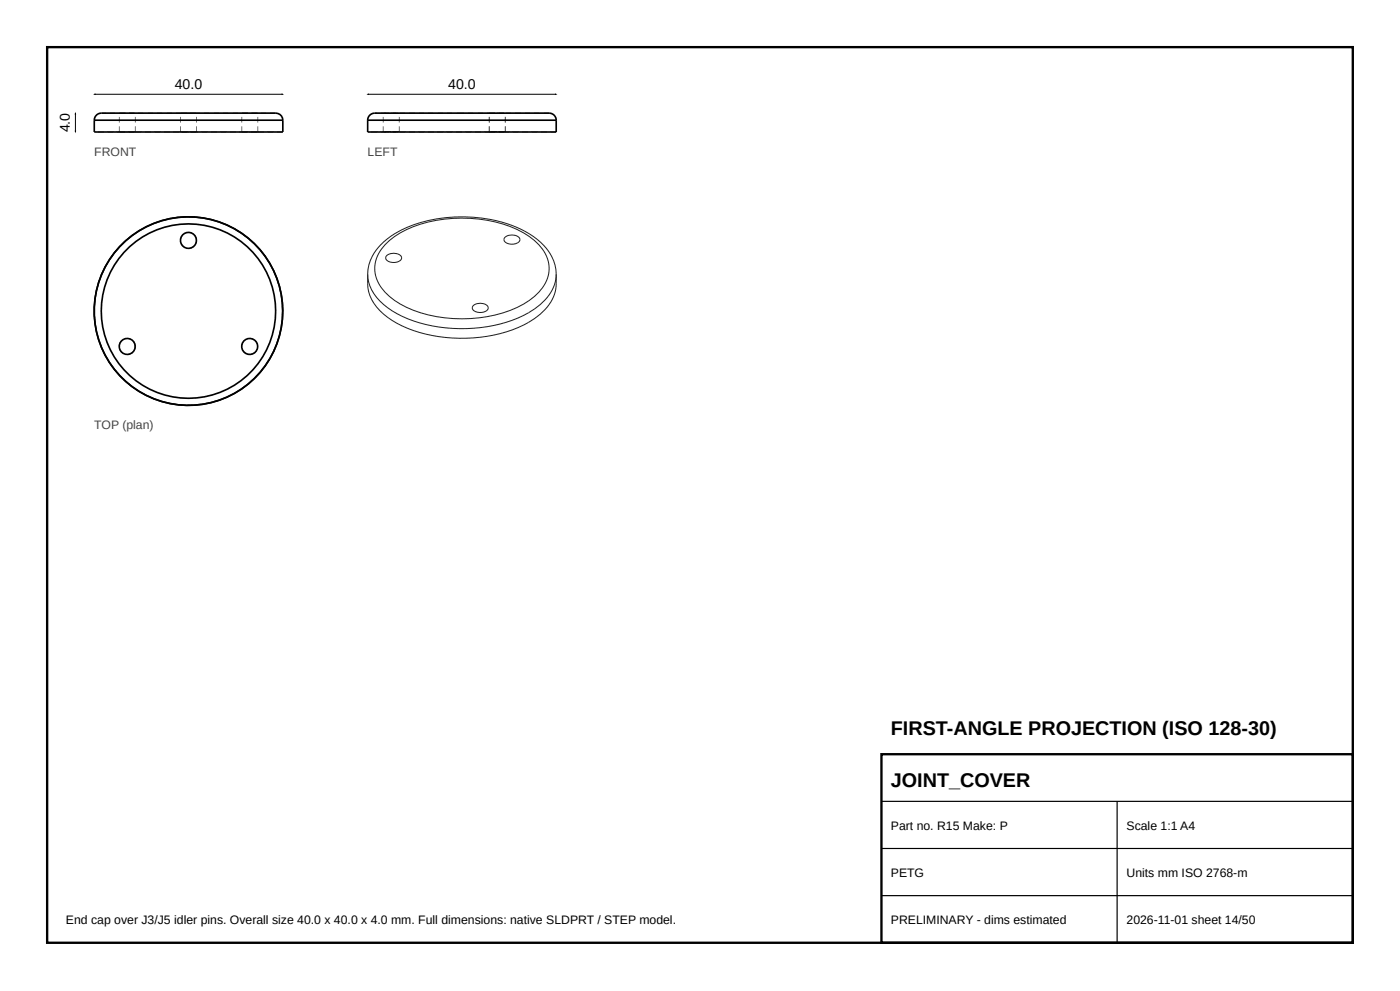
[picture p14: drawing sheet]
<svg xmlns="http://www.w3.org/2000/svg" width="297mm" height="210mm" viewBox="0 0 297 210" stroke-linecap="round" stroke-linejoin="round" font-family="sans-serif">
<defs><g id="words">
<g font-size="4.2">
<text x="189" y="156">FIRST-ANGLE PROJECTION (ISO 128-30)</text>
<text x="189" y="167">JOINT_COVER</text>
</g>
<g font-size="3">
<text x="37.1" y="18.8">40.0</text>
<text x="95.1" y="18.8">40.0</text>
<text x="14.8" y="28.1" transform="rotate(-90 14.8 28.1)">4.0</text>
</g>
<g font-size="2.6" fill="#444">
<text x="20" y="33">FRONT</text>
<text x="78" y="33">LEFT</text>
<text x="20" y="91">TOP (plan)</text>
</g>
<g font-size="2.6">
<text x="189" y="176">Part no. R15 Make: P</text>
<text x="239" y="176">Scale 1:1 A4</text>
<text x="189" y="186">PETG</text>
<text x="239" y="186">Units mm ISO 2768-m</text>
<text x="14" y="196">End cap over J3/J5 idler pins. Overall size 40.0 x 40.0 x 4.0 mm. Full dimensions: native SLDPRT / STEP model.</text>
<text x="189" y="196">PRELIMINARY - dims estimated</text>
<text x="239" y="196">2026-11-01 sheet 14/50</text>
</g>
</g></defs>
<path d="M10 10h277v190h-277zM187 160h100v40h-100z" fill="none" stroke="#000" stroke-width=".5"/>
<path d="M187 170h100M187 180h100M237 170v30M187 190h100" fill="none" stroke="#000" stroke-width=".25"/>
<g fill="#555">
<path d="M58.8 27.9h1.2v.2h-1.2zM56.8 27.9h1.2v.2h-1.2zM54.8 27.9h1.2v.2h-1.2zM52.8 27.9h1.2v.2h-1.2zM50.8 27.9h1.2v.2h-1.2zM48.8 27.9h1.2v.2h-1.2zM46.8 27.9h1.2v.2h-1.2zM44.8 27.9h1.2v.2h-1.2zM42.8 27.9h1.2v.2h-1.2zM40.8 27.9h1.2v.2h-1.2zM38.8 27.9h1.2v.2h-1.2zM36.8 27.9h1.2v.2h-1.2zM34.8 27.9h1.2v.2h-1.2zM32.8 27.9h1.2v.2h-1.2zM30.8 27.9h1.2v.2h-1.2zM28.8 27.9h1.2v.2h-1.2zM26.8 27.9h1.2v.2h-1.2zM24.8 27.9h1.2v.2h-1.2zM22.8 27.9h1.2v.2h-1.2zM20.8 27.9h1.2v.2h-1.2z"/>
<path d="M57.3 23.9h1.2v.2h-1.2zM55.3 23.9h1.2v.2h-1.2zM53.3 23.9h1.2v.2h-1.2zM51.3 23.9h1.2v.2h-1.2zM49.3 23.9h1.2v.2h-1.2zM47.3 23.9h1.2v.2h-1.2zM45.3 23.9h1.2v.2h-1.2zM43.3 23.9h1.2v.2h-1.2zM41.3 23.9h1.2v.2h-1.2zM39.3 23.9h1.2v.2h-1.2zM37.3 23.9h1.2v.2h-1.2zM35.3 23.9h1.2v.2h-1.2zM33.3 23.9h1.2v.2h-1.2zM31.3 23.9h1.2v.2h-1.2zM29.3 23.9h1.2v.2h-1.2zM27.3 23.9h1.2v.2h-1.2zM25.3 23.9h1.2v.2h-1.2zM23.3 23.9h1.2v.2h-1.2zM21.5 23.9h1v.2h-1z"/>
<path d="M27.5 27.9h1.2v.2h-1.2zM25.5 27.9h1.2v.2h-1.2z"/>
<path d="M25.3 27.9h1.2v.2h-1.2zM27.3 27.9h1.2v.2h-1.2z"/>
<path d="M53.5 27.9h1.2v.2h-1.2zM51.5 27.9h1.2v.2h-1.2z"/>
<path d="M51.3 27.9h1.2v.2h-1.2zM53.3 27.9h1.2v.2h-1.2z"/>
<path d="M40.5 27.9h1.2v.2h-1.2zM38.5 27.9h1.2v.2h-1.2z"/>
<path d="M38.3 27.9h1.2v.2h-1.2zM40.3 27.9h1.2v.2h-1.2z"/>
<path d="M27.5 23.9h1.2v.2h-1.2zM25.5 23.9h1.2v.2h-1.2z"/>
<path d="M25.3 23.9h1.2v.2h-1.2zM27.3 23.9h1.2v.2h-1.2z"/>
<path d="M53.5 23.9h1.2v.2h-1.2zM51.5 23.9h1.2v.2h-1.2z"/>
<path d="M51.3 23.9h1.2v.2h-1.2zM53.3 23.9h1.2v.2h-1.2z"/>
<path d="M40.5 23.9h1.2v.2h-1.2zM38.5 23.9h1.2v.2h-1.2z"/>
<path d="M38.3 23.9h1.2v.2h-1.2zM40.3 23.9h1.2v.2h-1.2z"/>
<path d="M28.6 26.8h.2v1.2h-.2zM28.6 24.8h.2v1.2h-.2z"/>
<path d="M54.6 26.8h.2v1.2h-.2zM54.6 24.8h.2v1.2h-.2z"/>
<path d="M41.6 26.8h.2v1.2h-.2zM41.6 24.8h.2v1.2h-.2z"/>
<path d="M25.2 26.8h.2v1.2h-.2zM25.2 24.8h.2v1.2h-.2z"/>
<path d="M51.2 26.8h.2v1.2h-.2zM51.2 24.8h.2v1.2h-.2z"/>
<path d="M38.2 26.8h.2v1.2h-.2zM38.2 24.8h.2v1.2h-.2z"/>
</g>
<path d="M20 25.5v2.5h40v-2.5M20 25.5a1.58 1.58 0 0 1 2-1.5h34.7a3.4 3.4 0 0 1 3 .6l.3 .9M20 25.5h40" fill="none" stroke="#000" stroke-width=".35"/>
<g fill="#555">
<path d="M59.8 64.8h.2l.1 1.2h-.2zM59.6 62.8h.2l.2 1.2h-.2zM59.2 60.9l.2-.1 .3 1.2h-.2zM58.6 59l.2-.1 .4 1.2h-.2zM57.8 57.2l.2-.1 .5 1.1h-.2l-.2-.8zM56.8 55.4l.2-.1 .6 1.1-.2 .1-.2-.6zM55.7 53.8l.1-.1 .8 1-.2 .1-.1-.4zM54.4 52.3l.1-.1 .8 .9-.1 .1zM53.1 50.8l.9 .8-.2 .1-.8-.8zM51.5 49.5l1 .8-.2 .1-.9-.7zM49.8 48.5l1 .6-.1 .2-1-.7zM48 47.6l1.1 .5-.1 .2-1.1-.6zM46.1 46.9l1.1 .4v.2l-.7-.4-.4-.1zM44.2 46.4l1.1 .3v.1l-.5-.2-.7-.1zM42.2 46l1.2 .2v.2l-.3-.2h-.9zM40.2 45.9l1.2 .1v.1h-1.2zM38.2 46l1.2-.1v.2l-1.2 .1zM36.2 46.3l1.2-.2v.2l-1.2 .1zM34.2 46.7l1.2-.3 .1 .2-1.2 .3zM32.3 47.4l1.2-.4v.2l-.9 .2-.2 .2zM30.5 48.3l1.1-.6 .1 .2-.7 .2-.4 .3zM28.8 49.3l1-.6 .1 .1-.4 .2-.6 .5zM27.2 50.5l1-.7 .1 .1-.3 .1-.7 .7zM25.7 51.9l.9-.9 .1 .2-.8 .8zM25.2 52.4l.1 .2-.8 .9-.1-.1zM23.9 54l.1 .1-.7 1-.1-.1zM22.8 55.7l.1 .1-.6 1-.1-.1zM21.8 57.4l.2 .1-.5 .7v.4l-.2-.1zM21.1 59.3h.1l-.3 .6v.6l-.2-.1zM20.5 61.2l.2 .1-.2 .3-.1 .8h-.2zM20.1 63.2h.2l-.1 1.2h-.2zM19.9 65.2h.2v1.2h-.2zM19.9 67.2h.2l.1 1.2h-.2zM20.2 69.2h.1l.3 1.1-.2 .1zM20.6 71.1h.2l.3 1.1-.2 .1zM21.2 73.1l.2-.1 .1 .7 .3 .4-.2 .1zM22 74.9l.2-.1 .1 .5 .4 .6-.1 .1zM23 76.7l.1-.1 .1 .3 .6 .6-.2 .1zM24.1 78.3l.2-.1 .7 .9-.1 .1zM25.5 79.7l.9 .8-.1 .2-.9-.9zM27 81.1l.9 .7-.1 .2-.9-.8zM28.6 82.3l1 .7-.1 .1-1-.7zM30.3 83.3l.7 .6h.3l-.1 .2-1-.6zM32 84.2l.6 .4 .5 .1v.1l-1.1-.4zM33.9 84.9l.4 .3 .7 .1v.1l-1.2-.3zM35.8 85.5l.2 .1 1 .1v.1l-1.2-.2zM37.8 85.8l1.2 .1v.1h-1.2zM39.8 85.9h1.2v.1l-1.2 .1zM41.8 85.8l1.1-.1 .1 .2-1.2 .1zM43.7 85.5l1.2-.2v.2l-1.1 .2zM45.7 85.1l.8-.2 .3-.2 .1 .2-1.2 .3zM47.5 84.4l.6-.1 .5-.4 .1 .2-1.1 .5zM49.3 83.6l.4-.1 .7-.5 .1 .1-1.1 .6zM51 82.5l1-.7 .1 .2-1 .7zM52.6 81.4l.9-.8 .2 .1-.9 .8zM54.9 79.1l.2 .2-.9 .8-.1-.1zM56.2 77.6l.1 .1-.7 .9-.2-.1zM57.2 75.9l.2 .1-.6 1-.2-.1zM58.1 74.1l.2 .1-.5 1.1-.2-.1 .5-.6zM58.9 72.3h.1l-.4 1.2-.2-.1 .3-.5zM59.4 70.4h.2l-.3 1.2-.2-.1 .2-.3zM59.7 68.4h.2l-.2 1.2h-.1zM59.9 66.4h.2l-.1 1.2h-.2z"/>
<path d="M28.2 72.5l.1-.2 .2 .2 .3 1h-.2v-.5l-.2-.5zM26.4 71.8l.7-.1 .6 .1-.1 .2-.5-.2-.6 .2zM25.7 72.3l.1 .1-.3 .4-.1 .6h-.2l.2-.7zM25.3 74.2l.2-.1 .2 .5 .6 .3-.1 .2-.5-.4zM27 75.1h.6l.4-.4 .2 .1-.6 .4-.6 .1zM28.6 73.5h.2l-.2 .7-.1-.1 .1-.1z"/>
<path d="M54.2 72.5l.1-.2 .2 .2 .3 1h-.2v-.5zM52.4 71.8l.7-.1 .6 .1-.1 .2-.5-.2-.6 .2zM51.7 72.3l.1 .1-.4 .4v.6h-.2l.2-.7zM51.3 74.2l.2-.1 .2 .5 .6 .3-.1 .2-.5-.4zM53 75.1h.6l.4-.4 .2 .1-.6 .4-.6 .1zM54.6 73.5h.2l-.2 .7-.1-.1 .1-.1z"/>
<path d="M41.2 50l.1-.2 .2 .2 .3 1h-.2v-.5l-.2-.5zM39.4 49.3l.7-.1 .6 .1-.1 .2-.5-.2-.6 .2zM38.7 49.8l.1 .1-.3 .4-.1 .6h-.2l.2-.7zM38.3 51.7l.2-.1 .2 .6 .6 .2-.1 .2-.5-.4zM40 52.6h.6l.4-.4 .2 .1-.6 .4-.6 .1zM41.6 51h.2l-.2 .7-.1-.1 .1-.1z"/>
</g>
<g fill="none" stroke="#000" stroke-width=".35">
<circle cx="40" cy="51" r="1.7"/>
<circle cx="27" cy="73.5" r="1.7"/>
<circle cx="40" cy="66" r="20"/>
<circle cx="40" cy="66" r="18.5"/>
<circle cx="53" cy="73.5" r="1.7"/>
</g>
<g fill="#555">
<path d="M104.3 27.9h1.2v.2h-1.2z"/>
<path d="M106 27.9h1.2v.2h-1.2z"/>
<path d="M81.8 27.9h1.2v.2h-1.2z"/>
<path d="M83.5 27.9h1.2v.2h-1.2z"/>
<path d="M104.3 23.9h1.2v.2h-1.2z"/>
<path d="M106 23.9h1.2v.2h-1.2z"/>
<path d="M81.8 23.9h1.2v.2h-1.2z"/>
<path d="M83.5 23.9h1.2v.2h-1.2z"/>
<path d="M96.8 27.9h1.2v.2h-1.2zM94.8 27.9h1.2v.2h-1.2zM92.8 27.9h1.2v.2h-1.2zM90.8 27.9h1.2v.2h-1.2zM88.8 27.9h1.2v.2h-1.2zM86.8 27.9h1.2v.2h-1.2zM84.8 27.9h1.2v.2h-1.2zM82.8 27.9h1.2v.2h-1.2zM80.8 27.9h1.2v.2h-1.2zM78.8 27.9h1.2v.2h-1.2z"/>
<path d="M116.8 27.9h1.2v.2h-1.2zM114.8 27.9h1.2v.2h-1.2zM112.8 27.9h1.2v.2h-1.2zM110.8 27.9h1.2v.2h-1.2zM108.8 27.9h1.2v.2h-1.2zM106.8 27.9h1.2v.2h-1.2zM104.8 27.9h1.2v.2h-1.2zM102.8 27.9h1.2v.2h-1.2zM100.8 27.9h1.2v.2h-1.2zM98.8 27.9h1.2v.2h-1.2z"/>
<path d="M96.8 23.9h1.2v.2h-1.2zM94.8 23.9h1.2v.2h-1.2zM92.8 23.9h1.2v.2h-1.2zM90.8 23.9h1.2v.2h-1.2zM88.8 23.9h1.2v.2h-1.2zM86.8 23.9h1.2v.2h-1.2zM84.8 23.9h1.2v.2h-1.2zM82.8 23.9h1.2v.2h-1.2zM80.8 23.9h1.2v.2h-1.2zM79.5 23.9h.5v.2h-.5z"/>
<path d="M115.3 23.9h1.2v.2h-1.2zM113.3 23.9h1.2v.2h-1.2zM111.3 23.9h1.2v.2h-1.2zM109.3 23.9h1.2v.2h-1.2zM107.3 23.9h1.2v.2h-1.2zM105.3 23.9h1.2v.2h-1.2zM103.3 23.9h1.2v.2h-1.2zM101.3 23.9h1.2v.2h-1.2zM99.3 23.9h1.2v.2h-1.2zM98 23.9h.5v.2h-.5z"/>
<path d="M103.8 27.9h1.2v.2h-1.2zM105.8 27.9h1.2v.2h-1.2z"/>
<path d="M103.8 27.9h1.2v.2h-1.2zM105.8 27.9h1.2v.2h-1.2z"/>
<path d="M81.3 27.9h1.2v.2h-1.2zM83.3 27.9h1.2v.2h-1.2z"/>
<path d="M103.8 23.9h1.2v.2h-1.2zM105.8 23.9h1.2v.2h-1.2z"/>
<path d="M103.8 23.9h1.2v.2h-1.2zM105.8 23.9h1.2v.2h-1.2z"/>
<path d="M81.3 23.9h1.2v.2h-1.2zM83.3 23.9h1.2v.2h-1.2z"/>
<path d="M107.1 26.8h.2v1.2h-.2zM107.1 24.8h.2v1.2h-.2z"/>
<path d="M103.7 26.8h.2v1.2h-.2zM103.7 24.8h.2v1.2h-.2z"/>
<path d="M107.1 26.8h.2v1.2h-.2zM107.1 24.8h.2v1.2h-.2z"/>
<path d="M103.7 26.8h.2v1.2h-.2zM103.7 24.8h.2v1.2h-.2z"/>
<path d="M84.6 26.8h.2v1.2h-.2zM84.6 24.8h.2v1.2h-.2z"/>
<path d="M81.2 26.8h.2v1.2h-.2zM81.2 24.8h.2v1.2h-.2z"/>
</g>
<path d="M78 25.5v2.5h40v-2.5M78 25.5a1.58 1.58 0 0 1 2-1.5h36a1.59 1.59 0 0 1 2 1.5M78 25.5h40" fill="none" stroke="#000" stroke-width=".35"/>
<path d="M78 58.2a9.3 9.3 0 0 0 4.2 9.1 28.8 28.8 0 0 0 19.7 4.2 24.2 24.2 0 0 0 12.7-4.9 8.6 8.6 0 0 0 3.4-6.4v-2M78 58.2a9.6 9.6 0 0 0 5.2 7.7 30.9 30.9 0 0 0 22.9 2.8 17.8 17.8 0 0 0 10.7-6.6l1-2.2 .2-1.7M78 58.2a10.6 10.6 0 0 1 5.8-8.7 30.1 30.1 0 0 1 28.5 .1 10.6 10.6 0 0 1 5.7 8.6M81.7 51.9a20.4 20.4 0 0 1 12.7-5.4 27.4 27.4 0 0 1 17.9 3.7 8.4 8.4 0 0 1 4.2 6.8 7.8 7.8 0 0 1-3.1 5.9 24.2 24.2 0 0 1-15.4 4.7 24.2 24.2 0 0 1-15.4-4.7 7.1 7.1 0 0 1-2.5-8.5l.5-1zM82.1 54.2a2.19 2.19 0 0 1 3.1 .3v.4a2.18 2.18 0 0 1-3.3 .1l-.1-.5zM107.2 50.3a2.19 2.19 0 0 1 3.1 .3v.4a2.18 2.18 0 0 1-3.3 .1l-.1-.5zM100.5 64.8a2.19 2.19 0 0 1 3.1 .3v.4a2.18 2.18 0 0 1-3.3 .1l-.1-.5z" fill="none" stroke="#222" stroke-width=".22"/>
<path d="M20 20h40M78 20h40M16 24v4" fill="none" stroke="#000" stroke-width=".21"/>
<path d="M59.7 19.8l.6 .2-.6 .2zM117.7 19.8l.6 .2-.6 .2zM16 23.7l.2 .6h-.4zM15.8 27.7h.4l-.2 .6zM19.7 20l.6-.2v.4zM77.7 20l.6-.2v.4z" fill="#000"/>
<use href="#words"/>
</svg>
